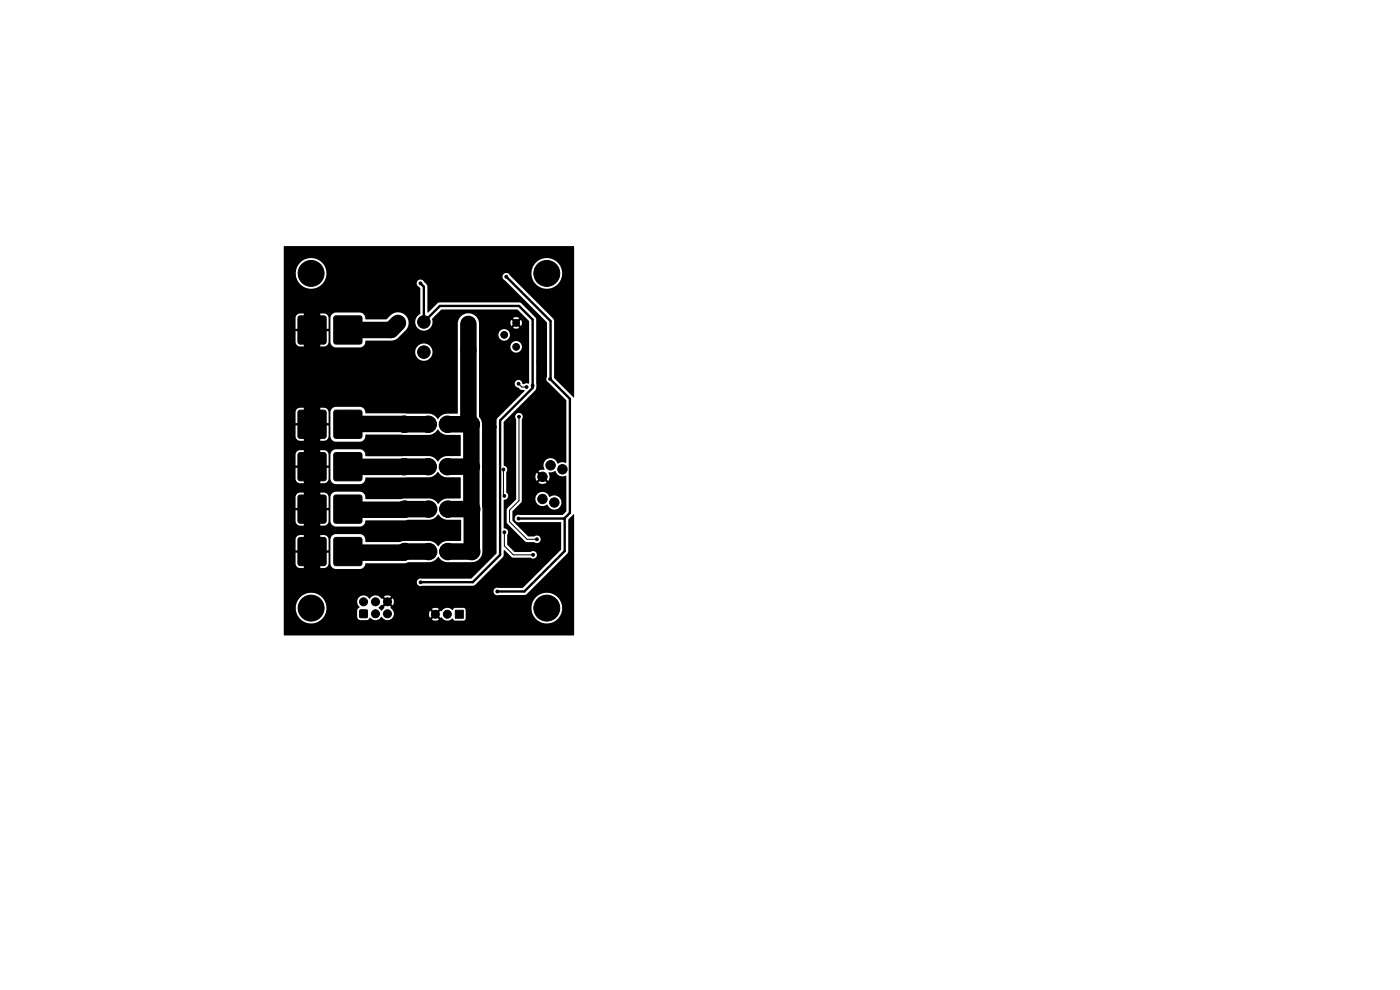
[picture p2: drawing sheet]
<svg xmlns="http://www.w3.org/2000/svg" width="297mm" height="210mm" viewBox="0 0 297 210" stroke-linecap="round" stroke-linejoin="round" font-family="sans-serif">
<g fill="#000" stroke="#000" stroke-width=".21">
<path d="M63.3 67.1l.4-.1h5l.4 .1 .1 .4v5l-.1 .4-.4 .1h-5l-.4-.1-.1-.4v-5zM70.9 67.1l.4-.1h5l.4 .1 .1 .4v5l-.1 .4-.4 .1h-5l-.4-.1-.1-.4v-5zM63.3 87.1l.4-.1h5l.4 .1 .1 .4v5l-.1 .4-.4 .1h-5l-.4-.1-.1-.4v-5zM70.9 87.1l.4-.1h5l.4 .1 .1 .4v5l-.1 .4-.4 .1h-5l-.4-.1-.1-.4v-5zM63.3 114.1l.4-.1h5l.4 .1 .1 .4v5l-.1 .4-.4 .1h-5l-.4-.1-.1-.4v-5zM63.3 105.1l.4-.1h5l.4 .1 .1 .4v5l-.1 .4-.4 .1h-5l-.4-.1-.1-.4v-5zM63.3 96.1l.4-.1h5l.4 .1 .1 .4v5l-.1 .4-.4 .1h-5l-.4-.1-.1-.4v-5zM70.9 114.1l.4-.1h5l.4 .1 .1 .4v5l-.1 .4-.4 .1h-5l-.4-.1-.1-.4v-5zM70.9 105.1l.4-.1h5l.4 .1 .1 .4v5l-.1 .4-.4 .1h-5l-.4-.1-.1-.4v-5zM70.9 96.1l.4-.1h5l.4 .1 .1 .4v5l-.1 .4-.4 .1h-5l-.4-.1-.1-.4v-5zM76.3 129.4h1.6v1.6h-1.6zM96.6 129.5h1.7v1.7h-1.7z"/>
<circle cx="61.8" cy="53.8" r=".3"/>
<circle cx="66" cy="58" r="2.75"/>
<circle cx="69.1" cy="53.8" r=".3"/>
<circle cx="76.4" cy="53.8" r=".3"/>
<circle cx="76.4" cy="57.1" r=".3"/>
<circle cx="83.7" cy="53.8" r=".3"/>
<circle cx="91" cy="53.8" r=".3"/>
<circle cx="98.2" cy="53.8" r=".3"/>
<circle cx="105.5" cy="53.8" r=".3"/>
<circle cx="107.4" cy="58.7" r=".3"/>
<circle cx="112.8" cy="53.8" r=".3"/>
<circle cx="116" cy="58" r="2.75"/>
<circle cx="119.7" cy="59" r=".3"/>
<circle cx="119.7" cy="53.8" r=".3"/>
<circle cx="61.8" cy="75.4" r=".3"/>
<circle cx="61.8" cy="63.7" r=".3"/>
<circle cx="69.3" cy="63.7" r=".3"/>
<circle cx="70.2" cy="75.4" r=".3"/>
<circle cx="72.9" cy="63.7" r=".3"/>
<circle cx="76.3" cy="63.7" r=".3"/>
<circle cx="76.4" cy="60.7" r=".3"/>
<circle cx="80.2" cy="63.7" r=".3"/>
<circle cx="80.5" cy="74.7" r=".3"/>
<circle cx="84.4" cy="68.5" r="1.43"/>
<circle cx="85.3" cy="63.7" r=".3"/>
<circle cx="89.2" cy="60.1" r=".3"/>
<circle cx="89.9" cy="74.7" r="1.33"/>
<circle cx="89.9" cy="68.3" r="1.33"/>
<circle cx="95.2" cy="79.7" r=".3"/>
<circle cx="95.3" cy="74.4" r=".3"/>
<circle cx="95.7" cy="61.6" r=".3"/>
<circle cx="95.9" cy="68.4" r=".3"/>
<circle cx="99.4" cy="68.7" r="1.33"/>
<circle cx="99.4" cy="74.3" r="1.33"/>
<circle cx="102.4" cy="78.5" r=".3"/>
<circle cx="102.5" cy="70.4" r=".3"/>
<circle cx="102.5" cy="74.4" r=".3"/>
<circle cx="102.5" cy="63.1" r=".3"/>
<circle cx="102.5" cy="67.7" r=".3"/>
<circle cx="107" cy="71" r=".72"/>
<circle cx="107.1" cy="63.1" r=".3"/>
<circle cx="108.7" cy="76.5" r=".3"/>
<circle cx="109.5" cy="73.6" r=".72"/>
<circle cx="109.5" cy="68.5" r=".72"/>
<circle cx="114.2" cy="76.7" r=".3"/>
<circle cx="119.7" cy="74.7" r=".3"/>
<circle cx="119.7" cy="64.2" r=".3"/>
<circle cx="119.7" cy="79.9" r=".3"/>
<circle cx="119.7" cy="69.5" r=".3"/>
<circle cx="61.8" cy="80.1" r=".3"/>
<circle cx="61.8" cy="84.2" r=".3"/>
<circle cx="70.2" cy="84.3" r=".3"/>
<circle cx="70.2" cy="80.2" r=".3"/>
<circle cx="75.9" cy="84.4" r=".3"/>
<circle cx="80.5" cy="95" r=".3"/>
<circle cx="80.5" cy="85.5" r=".3"/>
<circle cx="85.8" cy="90" r="1.75"/>
<circle cx="85.8" cy="99" r="1.75"/>
<circle cx="86.7" cy="95" r=".3"/>
<circle cx="87.1" cy="85.5" r=".3"/>
<circle cx="90.9" cy="90" r="1.75"/>
<circle cx="90.9" cy="99" r="1.75"/>
<circle cx="93" cy="95" r=".3"/>
<circle cx="93" cy="85.5" r=".3"/>
<circle cx="94.9" cy="90" r="1.75"/>
<circle cx="94.9" cy="99" r="1.75"/>
<circle cx="100" cy="90" r="1.75"/>
<circle cx="100" cy="99" r="1.75"/>
<circle cx="102.4" cy="82.5" r=".3"/>
<circle cx="102.4" cy="86.6" r=".3"/>
<circle cx="104.2" cy="99.7" r=".3"/>
<circle cx="104.2" cy="95.4" r=".3"/>
<circle cx="105" cy="90.6" r=".3"/>
<circle cx="105.7" cy="85.3" r=".3"/>
<circle cx="106.8" cy="99.6" r=".3"/>
<circle cx="108" cy="93.8" r=".3"/>
<circle cx="108.5" cy="82" r=".3"/>
<circle cx="110" cy="81.4" r=".3"/>
<circle cx="110.1" cy="88.4" r=".3"/>
<circle cx="111.5" cy="91.3" r=".3"/>
<circle cx="111.7" cy="82.1" r=".3"/>
<circle cx="111.8" cy="99.7" r=".3"/>
<circle cx="111.8" cy="87.3" r=".3"/>
<circle cx="113" cy="81.8" r=".3"/>
<circle cx="114.8" cy="98.5" r=".3"/>
<circle cx="115.2" cy="87" r=".3"/>
<circle cx="116.7" cy="80.4" r=".3"/>
<circle cx="116.8" cy="98.7" r="1"/>
<circle cx="118.9" cy="91.5" r=".3"/>
<circle cx="118.9" cy="96.3" r=".3"/>
<circle cx="118.9" cy="87.3" r=".3"/>
<circle cx="119.3" cy="99.5" r="1"/>
<circle cx="80.5" cy="113.1" r=".3"/>
<circle cx="80.6" cy="104" r=".3"/>
<circle cx="85.9" cy="108" r="1.75"/>
<circle cx="85.9" cy="117" r="1.75"/>
<circle cx="86.7" cy="113.1" r=".3"/>
<circle cx="86.8" cy="104" r=".3"/>
<circle cx="90.9" cy="117" r="1.75"/>
<circle cx="90.9" cy="108" r="1.75"/>
<circle cx="93" cy="113.1" r=".3"/>
<circle cx="93.1" cy="104" r=".3"/>
<circle cx="95" cy="117" r="1.75"/>
<circle cx="95" cy="108" r="1.75"/>
<circle cx="100.1" cy="117" r="1.75"/>
<circle cx="100.1" cy="108" r="1.75"/>
<circle cx="104.2" cy="104" r=".3"/>
<circle cx="104.2" cy="108.2" r=".3"/>
<circle cx="104.2" cy="112.5" r=".3"/>
<circle cx="104.2" cy="116.8" r=".3"/>
<circle cx="107" cy="105.2" r=".3"/>
<circle cx="107" cy="112.9" r=".3"/>
<circle cx="107.4" cy="119.9" r=".3"/>
<circle cx="108.7" cy="113.7" r=".3"/>
<circle cx="110" cy="110" r=".3"/>
<circle cx="112.2" cy="106.4" r=".3"/>
<circle cx="112.9" cy="102.5" r=".3"/>
<circle cx="113.1" cy="117.7" r=".3"/>
<circle cx="113.6" cy="119.8" r=".3"/>
<circle cx="113.9" cy="114.4" r=".3"/>
<circle cx="115.1" cy="101.1" r="1"/>
<circle cx="115.1" cy="105.8" r="1"/>
<circle cx="117.6" cy="106.6" r="1"/>
<circle cx="118.2" cy="111.8" r=".3"/>
<circle cx="118.9" cy="103.5" r=".3"/>
<circle cx="120.2" cy="119" r=".3"/>
<circle cx="61.9" cy="133.9" r=".3"/>
<circle cx="61.9" cy="128.3" r=".3"/>
<circle cx="62" cy="122.3" r=".3"/>
<circle cx="66" cy="129" r="2.75"/>
<circle cx="68.8" cy="122.2" r=".3"/>
<circle cx="69.2" cy="133.9" r=".3"/>
<circle cx="72.6" cy="122.2" r=".3"/>
<circle cx="73.2" cy="128.7" r=".3"/>
<circle cx="76.5" cy="133.9" r=".3"/>
<circle cx="76.5" cy="122.2" r=".3"/>
<circle cx="77.1" cy="127.7" r=".85"/>
<circle cx="78.4" cy="121" r=".3"/>
<circle cx="79.7" cy="130.2" r=".85"/>
<circle cx="79.7" cy="127.7" r=".85"/>
<circle cx="82.2" cy="127.7" r=".85"/>
<circle cx="82.2" cy="130.2" r=".85"/>
<circle cx="82.7" cy="121" r=".3"/>
<circle cx="83.8" cy="133.9" r=".3"/>
<circle cx="86.1" cy="128.7" r=".3"/>
<circle cx="87" cy="121" r=".3"/>
<circle cx="89.2" cy="123.5" r=".3"/>
<circle cx="91" cy="133.9" r=".3"/>
<circle cx="91.3" cy="121" r=".3"/>
<circle cx="92.4" cy="130.3" r=".85"/>
<circle cx="94.9" cy="130.3" r=".85"/>
<circle cx="95.6" cy="121" r=".3"/>
<circle cx="96" cy="127.2" r=".3"/>
<circle cx="98.3" cy="133.9" r=".3"/>
<circle cx="99.9" cy="121" r=".3"/>
<circle cx="101.6" cy="126" r=".3"/>
<circle cx="103.6" cy="129.8" r=".3"/>
<circle cx="105.5" cy="125.5" r=".3"/>
<circle cx="105.5" cy="123.5" r=".3"/>
<circle cx="105.6" cy="127" r=".3"/>
<circle cx="105.6" cy="133.9" r=".3"/>
<circle cx="109" cy="128.3" r=".3"/>
<circle cx="110.9" cy="130.4" r=".3"/>
<circle cx="112.9" cy="133.9" r=".3"/>
<circle cx="116" cy="129" r="2.75"/>
<circle cx="120.2" cy="124" r=".3"/>
<circle cx="120.2" cy="133.9" r=".3"/>
<circle cx="120.2" cy="128.9" r=".3"/>
</g>
<path d="M107.4 58.7l9.4 9.4-.1 12.3 4.2 4.2v24.2l-1.1 1.1v7l-8.6 8.6h-5.7M89.2 60.1l.7 .7v7.5l3.4-3.4h16.8l2.9 2.9v14.5l-6.9 6.9v28.5l-5.8 5.8h-11.1M119.7 110h-9.7" fill="none" stroke="#000" stroke-width=".5"/>
<path d="M66.5 63.8l-.3 .3-.1 58.9M84.4 68.5l-1.5 1.5h-9.1M99.4 68.7v20.7l.6 .6M73.8 89.9l17.1 .1M85.8 99h-.1M90.9 99h-17.1M94.9 90h5.1M94.9 99h5.1M100 90v17.2M90.9 108l-17.1 .1M90.9 117h-5l-.3 .2h-11.8M95 108h5.1v9h-5.1" fill="none" stroke="#000" stroke-width="3.5"/>
<path d="M106.8 99.6v5.4l.2 .2M110 81.4l.7 .7h1M110.1 88.4v17.8l-2 2v2.5l3.7 3.7h2.1M107 112.9v2.9l1.9 1.9h4.2" fill="none" stroke="#000" stroke-width=".21"/>
<path d="M60.2 52.3l61.5-.1v32.1l-4.1-4.1-.1-12.5-9.4-9.4a.81 .81 0 0 0-1.3-.1 .81 .81 0 0 0 .3 1.2l8.9 9v11.6a.81 .81 0 0 0 .4 1.1l3.7 3.8v13.2l-.1 .1a1.72 1.72 0 0 0-1.7 .1 1.55 1.55 0 0 0-2.1-1 1.55 1.55 0 0 0-.7 2.3l-.8 .1-.5 .2 .7 .7-.4 .3-.6-.6a1.48 1.48 0 0 0 0 1.7l.6-.6 .4 .3-.6 .7a1.49 1.49 0 0 0 1.6 0l-.6-.7 .3-.3 .8 .5a1.86 1.86 0 0 0 0-1.7h.8l.6-.3a1.74 1.74 0 0 0 2.3 1v7.5l-.7 .8h-9.1a.81 .81 0 0 0-1.1 .8 .81 .81 0 0 0 1.1 .8h8.7v5.8l-8 8.1h-5.2a.81 .81 0 0 0-1.1 .8 .81 .81 0 0 0 1.1 .7l5.8-.1 8.8-8.7 .2-.4v-6.7l1-1.2h.2l-.1 25.7h-61.4l-.1-6h2.5a3.3 3.3 0 0 0 4 3.4 3.3 3.3 0 0 0 2.2-4.6h6.9l.1 .6 .4 .6-.5 .6v1.5a.74 .74 0 0 0 .7 .7l1.4-.1 .5-.4a1.57 1.57 0 0 0 2.3 0l.2-.3a1.39 1.39 0 0 0 1.6 .7 1.39 1.39 0 0 0 1.1-1.3h7.4l.2 .9 .7-.7 .3 .4-.5 .7a1.34 1.34 0 0 0 1.4-.1l-.6-.6 .3-.4 .7 .7 .2-.1a1.46 1.46 0 0 0 2.3 .2l.5 .5 1.9-.1 .4-.4v-1.9l-.3-.3h-2l-.4 .4a1.57 1.57 0 0 0-2.5 .3l-.1-.2-.7 .7-.3-.4 .6-.7a1.34 1.34 0 0 0-1.5 .1l.6 .6-.3 .4-.7-.7-.2 .7h-7.4a1.72 1.72 0 0 0-.8-1.3l29.9-.1v.4a3.3 3.3 0 0 0 5 2.6 3.3 3.3 0 0 0 0-5.6 3.3 3.3 0 0 0-5 2.6h-29.8h.1l-.7-.7 .4-.3 .7 .6a1.34 1.34 0 0 0-.1-1.5l-.6 .6-.4-.3 .6-.7a1.34 1.34 0 0 0-1.5 0l.7 .7-.4 .3-.6-.6-.1 .1a1.6 1.6 0 0 0-2-.5l-.6 .5a1.4 1.4 0 0 0-1.5-.7 1.4 1.4 0 0 0-1.1 1.3h-6.9l-.1-.3a3.3 3.3 0 0 0-3.6-1.5 3.3 3.3 0 0 0-2.5 3h-2.5v-14.4h2.5v2.4h2.2v.5h-2.2v2.3a.99 .99 0 0 0 .9 .9h2.3v-2.2h.6v2.2h2.4l.5-.3 .3-.5v-2.4h-2.2v-.5h2.2v-2.4a.99 .99 0 0 0-.9-.9h-2.3v2.2h-.6v-2.2l-2.6 .1-.4 .3-.2 .5h-2.5v-9h2.5v2.4h2.2v.5h-2.2v2.4l.4 .6 .5 .2h2.3v-2.2h.6v2.2h2.3a.99 .99 0 0 0 .9-.9v-2.3h-2.2v-.5h2.2v-2.5l-.3-.5-.5-.3h-2.4v2.2h-.6v-2.2h-2.3a.99 .99 0 0 0-.9 .9h-2.5v-9h2.5v2.4h2.2v.5h-2.2v2.3a.99 .99 0 0 0 .9 .9h2.3v-2.2h.6v2.2h2.4l.5-.3 .3-.5v-2.4h-2.2v-.5h2.2v-2.4a.99 .99 0 0 0-.9-.9h-2.3v2.2h-.6v-2.2l-2.6 .1-.4 .3-.2 .5h-2.5v-9h2.5v2.4h2.2v.5h-2.2v2.4l.4 .6 .5 .2h2.3v-2.2h.6v2.2h2.3a.99 .99 0 0 0 .9-.9v-2.3h-2.2v-.5h2.2v-2.4h.4v5.3a1.2 1.2 0 0 0 1.1 1h5.2a1.39 1.39 0 0 0 1.2-1.5l13.4 .1a2.71 2.71 0 0 0 1.9-1.2l.1 .1a2.23 2.23 0 0 0 1.8 1.1h2.9v4.3l-.1 .1-3.1 .1a2.78 2.78 0 0 0-1.6 1.1l-.2-.2a2.26 2.26 0 0 0-1.7-1l-13.4 .1-.1-.1a1.21 1.21 0 0 0-1.1-1.4h-5.3a1.2 1.2 0 0 0-1 1.1v5.3a1.2 1.2 0 0 0 1.1 1h5.2a1.37 1.37 0 0 0 1.2-1.4l13.7-.1a2.8 2.8 0 0 0 1.6-1.1l.1 .1a2.23 2.23 0 0 0 1.8 1.1h2.9v4.3l-.1 .1-3 .1a2.62 2.62 0 0 0-1.6 1.1l-.1-.1a2.23 2.23 0 0 0-1.8-1.1h-5.4l-.6 .2h-7.5l-.1-.1a1.23 1.23 0 0 0-1.1-1.5h-5.3a1.2 1.2 0 0 0-1 1.1v5.3a1.2 1.2 0 0 0 1.1 1h5.2a1.7 1.7 0 0 0 1.2-1.3l13.5-.1a2.71 2.71 0 0 0 1.9-1.2l.1 .1a2.23 2.23 0 0 0 1.8 1.1h2.9v4.3l-.1 .1-3.1 .1a2.62 2.62 0 0 0-1.6 1.1l-.1-.1a2.23 2.23 0 0 0-1.8-1.1h-5.4l-.9 .3h-7.2l-.1-.1a1.26 1.26 0 0 0-1.1-1.6h-5.3a1.2 1.2 0 0 0-1 1.1v5.3a1.2 1.2 0 0 0 1.1 1h5.2a1.58 1.58 0 0 0 1.2-1.2h8.2l.9-.2 4.7-.1a2.8 2.8 0 0 0 1.6-1.1l.1 .1a2.23 2.23 0 0 0 1.8 1.1l5.6-.1a2.26 2.26 0 0 0 1.8-2.1v-27.2l-.3-.9-.4-.6v-14.9h6.7a1.22 1.22 0 0 0 1.7 1.2 1.22 1.22 0 0 0 .3-2.1 1.22 1.22 0 0 0-2 .7v.2h-6.7v-2.6h4.1a1.22 1.22 0 0 0 1.7 1.3 1.22 1.22 0 0 0 .4-2.1 1.22 1.22 0 0 0-2 .7l-.1 .1h-4.1v-2.5h6.7l.2 .8 .6-.7 .4 .4-.6 .6a1.22 1.22 0 0 0 1.3 0l-.7-.6 .4-.4 .6 .6a1.22 1.22 0 0 0 0-1.3l-.6 .7-.4-.4 .6-.6a1.22 1.22 0 0 0-1.3 0l.7 .6-.4 .4-.6-.7-.2 .6h-6.7a2.25 2.25 0 0 0-2.3-1.9 2.25 2.25 0 0 0-2.2 2.1v19l-.1 .1-2.5 .1a2.78 2.78 0 0 0-1.6 1.1l-.1-.1a2.23 2.23 0 0 0-1.8-1.1h-13.4l-.1-.1a1.19 1.19 0 0 0-1.1-1.3h-5.3a1.2 1.2 0 0 0-1 1.1h-.4l-.3-.6-.5-.3h-2.4v2.2h-.6v-2.2h-2.3a.99 .99 0 0 0-.9 .9h-2.5v-12.8h27.9v.2a1.84 1.84 0 0 0 2.8 1.5 1.84 1.84 0 0 0 0-3.2 1.84 1.84 0 0 0-2.8 1.5h-27.9v-7.2h2.5v2.4h2.2v.5h-2.2v2.3a.99 .99 0 0 0 .9 .9h2.3v-2.2h.6v2.2h2.4l.5-.3 .3-.5v-2.4h-2.2v-.5h2.2v-2.4h.4v5.2a1.19 1.19 0 0 0 1.1 1.1h5.2a1.38 1.38 0 0 0 1.2-1.4h5.5a2.26 2.26 0 0 0 1.5-.8l1.7-1.7 .3-.9 .1-.7h1.4v.2a1.87 1.87 0 0 0 2.3 1.7 1.87 1.87 0 0 0 1.3-2.5l2-1.9h16.1l2.4 2.5v13.1l-1.3 .2a.89 .89 0 0 0-.7-.8 .89 .89 0 0 0-1 .5 .86 .86 0 0 0 .8 1l.5 .5h.7l.1 .3-5.8 5.7-.2 .4v28.3l-5.3 5.3h-10.6a.81 .81 0 0 0-1 .9 .81 .81 0 0 0 1.2 .7l11.1-.1 6-6 .2-1.5 1.8 1.6h3.8a.82 .82 0 0 0 1.2 0 .82 .82 0 0 0 0-1.2 .82 .82 0 0 0-1.2 0h-3.4l-1.5-1.6v-2.1a.87 .87 0 0 0 .1-.9 .87 .87 0 0 0-.8-.5l-.1-1.2h.7l.1 .3 3.8 3.8 2 .1a.81 .81 0 0 0 1.1-.1 .81 .81 0 0 0-.1-1.1 .81 .81 0 0 0-1.1 0h-1.3l-3.3-3.3v-2l1.9-1.9 .1-.9h2.9v.3a1.57 1.57 0 0 0 2.5 1 1.53 1.53 0 0 0 2.2 .9 1.53 1.53 0 0 0 .5-2.2 1.53 1.53 0 0 0-2.2-.3 1.52 1.52 0 0 0-1.7-1 1.52 1.52 0 0 0-1.3 1.3h-2.9v-16.7a.82 .82 0 0 0 0-1.2 .82 .82 0 0 0-1.2 0 .82 .82 0 0 0 0 1.2v16.9l-2 2.1v2.8h-.7l.1-4.8a.85 .85 0 0 0 .9-.6 .85 .85 0 0 0-.4-1v-4.3a.91 .91 0 0 0-.6-1.4l.1-9.2 6.8-7v-15.1l-3.1-3.1-.4-.2h-17l-.4 .2-2.1 2v-5.6l-.2-.4-.6-.6a.81 .81 0 0 0-1.3-.1 .81 .81 0 0 0 .3 1.2l.3 .4-.1 5.5a1.84 1.84 0 0 0-1 1.5h-1.4l-.1-.1a2.26 2.26 0 0 0-3.7-1.3l-.9 .9h-4.5a1.24 1.24 0 0 0-1.1-1.4h-5.3a1.2 1.2 0 0 0-1 1.1h-.4l-.3-.6-.5-.3h-2.4v2.2h-.6v-2.2h-2.3a.99 .99 0 0 0-.9 .9h-2.5v-9.6h2.5v.4a3.3 3.3 0 0 0 3.5 3.1 3.3 3.3 0 0 0 3.1-3.5h43.4v.4a3.3 3.3 0 0 0 5 2.6 3.3 3.3 0 0 0 0-5.6 3.3 3.3 0 0 0-5 2.6h-43.4l-.1-.3a3.3 3.3 0 0 0-3.4-2.8 3.3 3.3 0 0 0-3.1 3.1h-2.5zM80.3 128.9l.6-.6 .2 .1 .6-.6 .4 .3-.7 .7 .1 .2-.5 .6z" fill="#000"/>
</svg>
